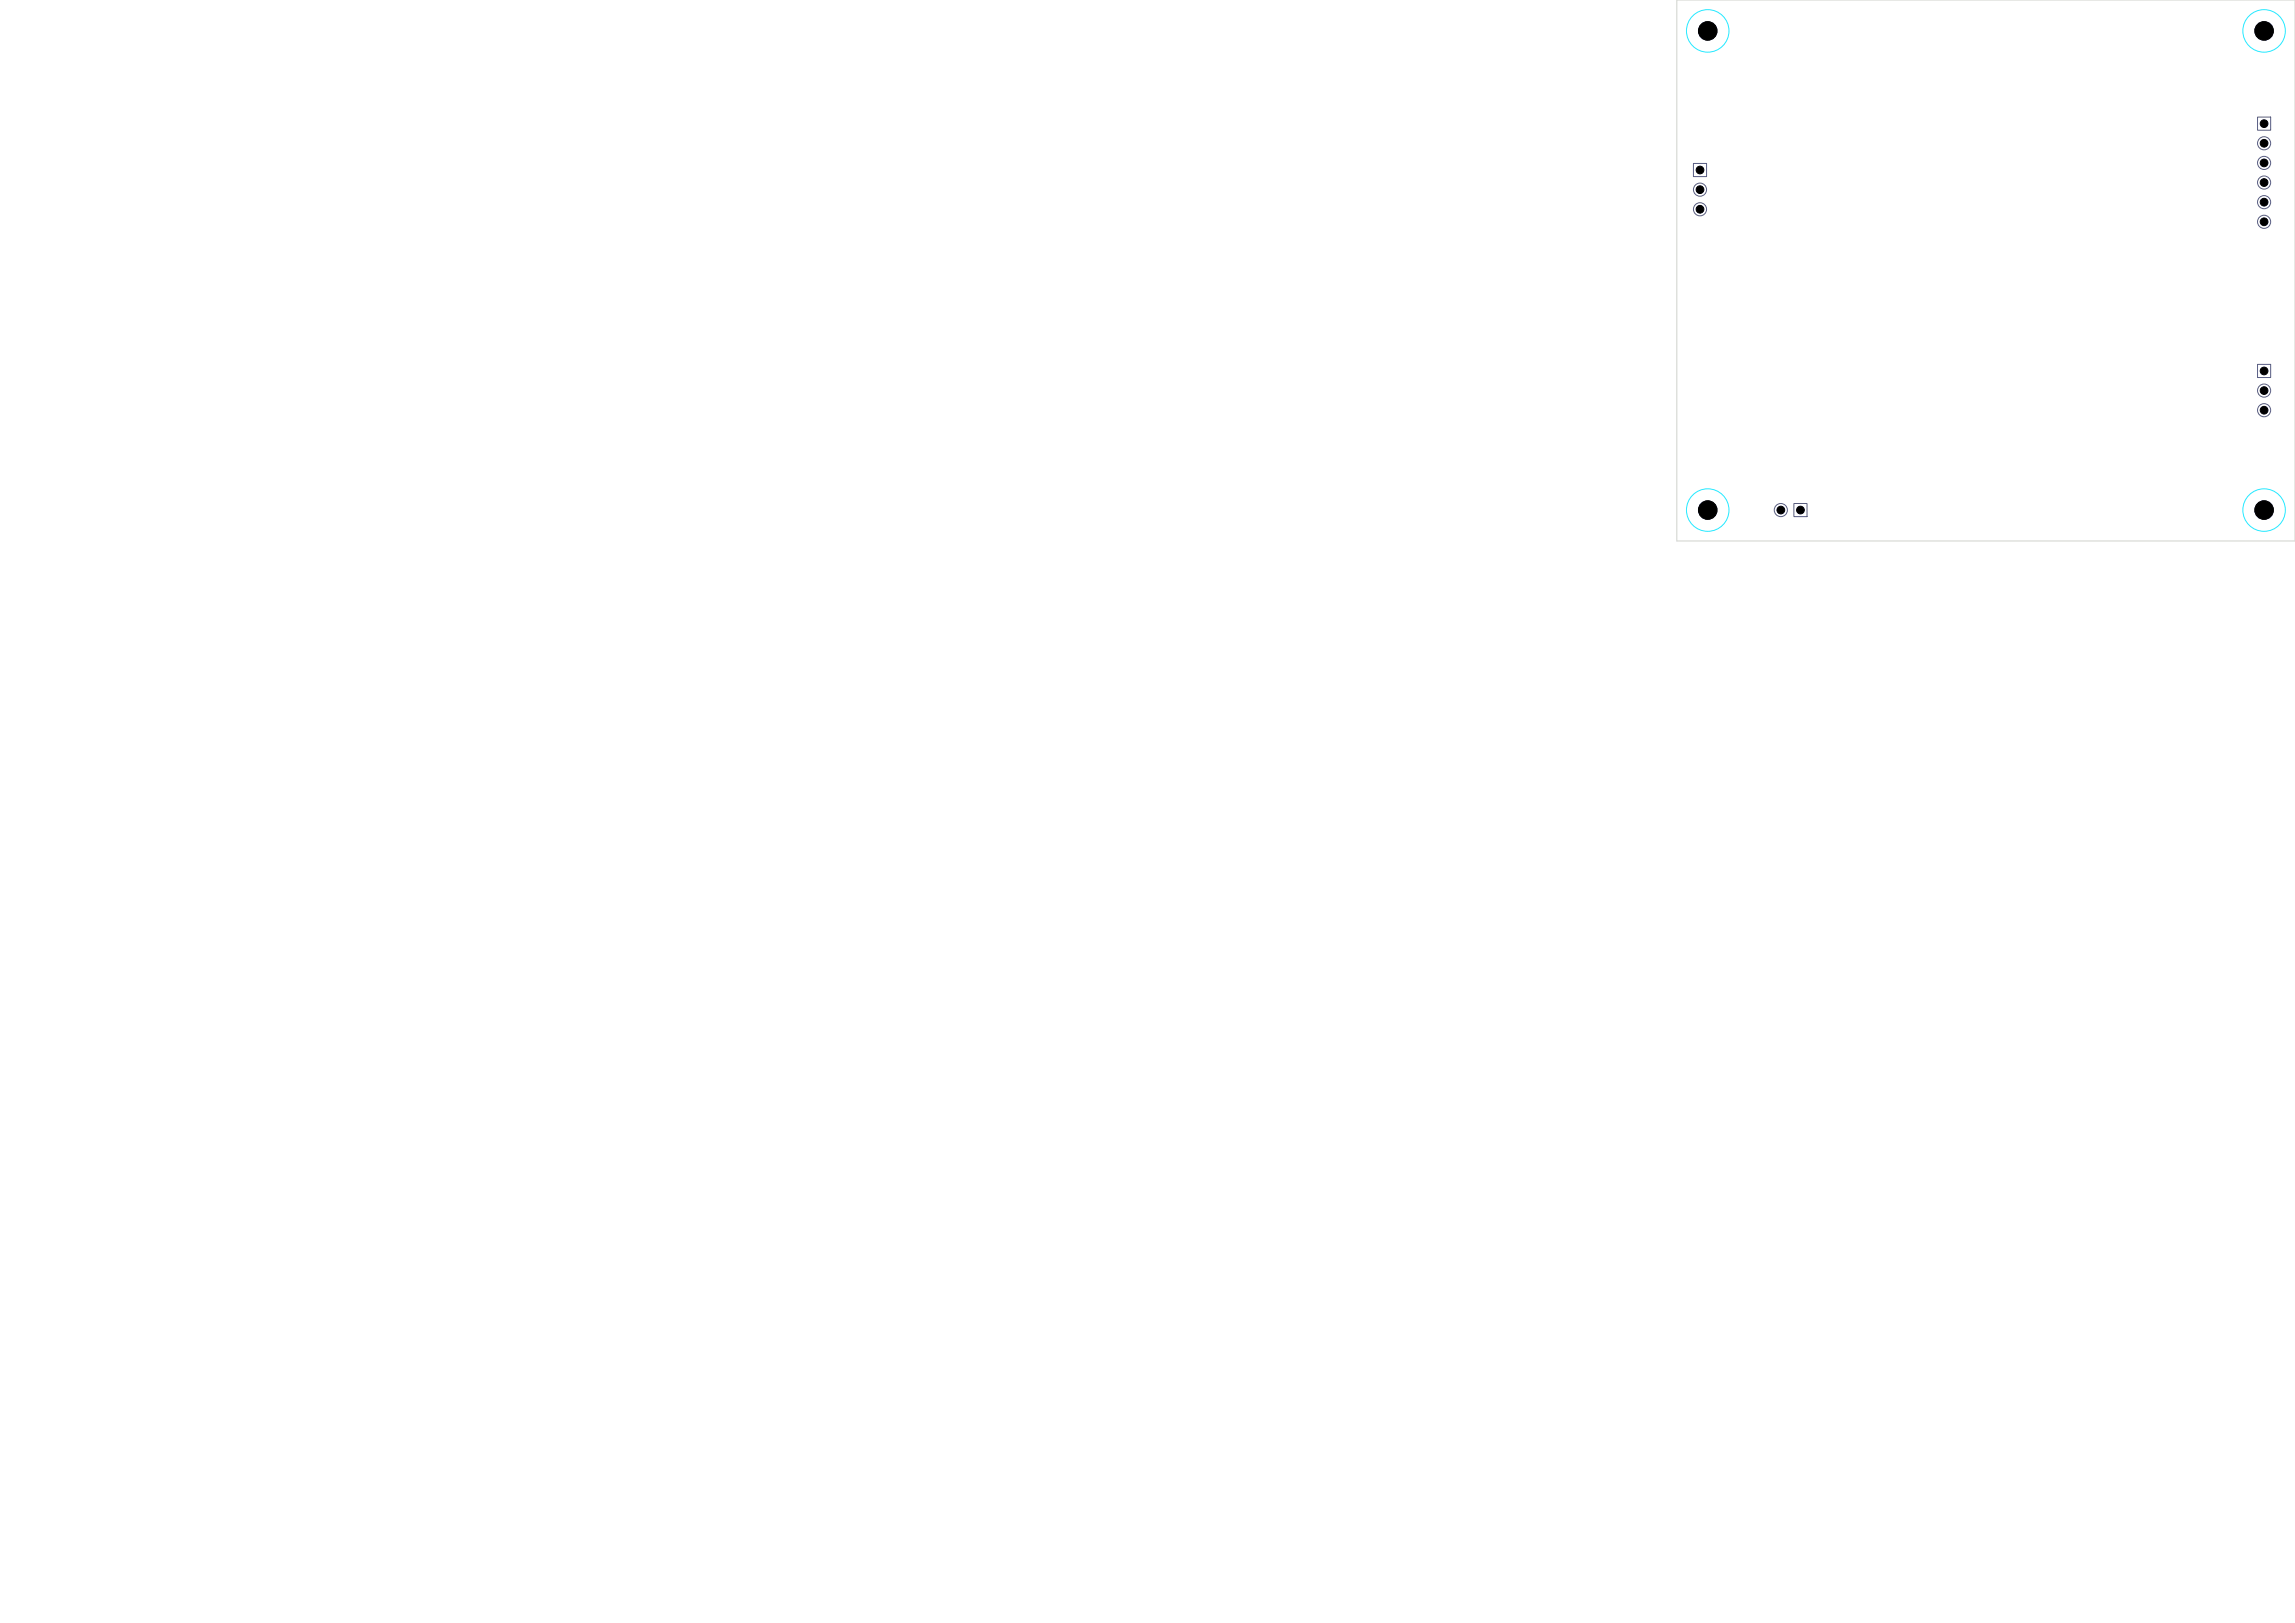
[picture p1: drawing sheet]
<svg xmlns="http://www.w3.org/2000/svg" width="297mm" height="210mm" viewBox="0 0 297 210" stroke-linecap="round" stroke-linejoin="round" font-family="sans-serif">
<defs><g id="words">
<g font-size=".6" fill="#585d84">
<text x="292.7" y="16.4">1</text>
<text x="219.7" y="22.4">1</text>
<text x="292.7" y="19">2</text>
<text x="292.7" y="21.5">3</text>
<text x="219.7" y="25">2</text>
<text x="219.7" y="27.5">3</text>
<text x="292.7" y="24.1">4</text>
<text x="292.7" y="26.6">5</text>
<text x="292.7" y="29.1">6</text>
<text x="292.7" y="48.4">1</text>
<text x="292.7" y="51">2</text>
<text x="292.7" y="53.5">3</text>
<text x="230.1" y="66.4">2</text>
<text x="232.7" y="66.4">1</text>
</g>
</g></defs>
<g fill="none" stroke="#585d84" stroke-width=".13">
<path d="M292.2 15.2h1.7v1.7h-1.7zM219.2 21.2h1.7v1.7h-1.7zM292.2 47.2h1.7v1.7h-1.7zM232.2 65.1h1.7v1.8h-1.7z"/>
<circle cx="221" cy="4" r="1.2"/>
<circle cx="293" cy="4" r="1.2"/>
<circle cx="293" cy="18.5" r=".85"/>
<circle cx="220" cy="27.1" r=".85"/>
<circle cx="220" cy="24.5" r=".85"/>
<circle cx="293" cy="23.6" r=".85"/>
<circle cx="293" cy="21.1" r=".85"/>
<circle cx="293" cy="26.2" r=".85"/>
<circle cx="293" cy="28.7" r=".85"/>
<circle cx="293" cy="53.1" r=".85"/>
<circle cx="293" cy="50.5" r=".85"/>
<circle cx="221" cy="66" r="1.2"/>
<circle cx="230.5" cy="66" r=".85"/>
<circle cx="293" cy="66" r="1.2"/>
</g>
<g fill="none" stroke="#26e9ff" stroke-width=".13">
<circle cx="221" cy="4" r="2.75"/>
<circle cx="293" cy="4" r="2.75"/>
<circle cx="221" cy="66" r="2.75"/>
<circle cx="293" cy="66" r="2.75"/>
</g>
<path d="M217 0h80v70h-80z" fill="none" stroke="#d0d2cd" stroke-width=".13"/>
<g fill="#000" stroke="#000" stroke-width=".13">
<circle cx="221" cy="4" r="1.2"/>
<circle cx="293" cy="18.5" r=".5"/>
<circle cx="293" cy="16" r=".5"/>
<circle cx="293" cy="4" r="1.2"/>
<circle cx="220" cy="24.5" r=".5"/>
<circle cx="220" cy="22" r=".5"/>
<circle cx="220" cy="27.1" r=".5"/>
<circle cx="293" cy="23.6" r=".5"/>
<circle cx="293" cy="28.7" r=".5"/>
<circle cx="293" cy="21.1" r=".5"/>
<circle cx="293" cy="26.2" r=".5"/>
<circle cx="293" cy="48" r=".5"/>
<circle cx="293" cy="53.1" r=".5"/>
<circle cx="293" cy="50.5" r=".5"/>
<circle cx="221" cy="66" r="1.2"/>
<circle cx="230.5" cy="66" r=".5"/>
<circle cx="233" cy="66" r=".5"/>
<circle cx="293" cy="66" r="1.2"/>
</g>
<use href="#words"/>
</svg>
